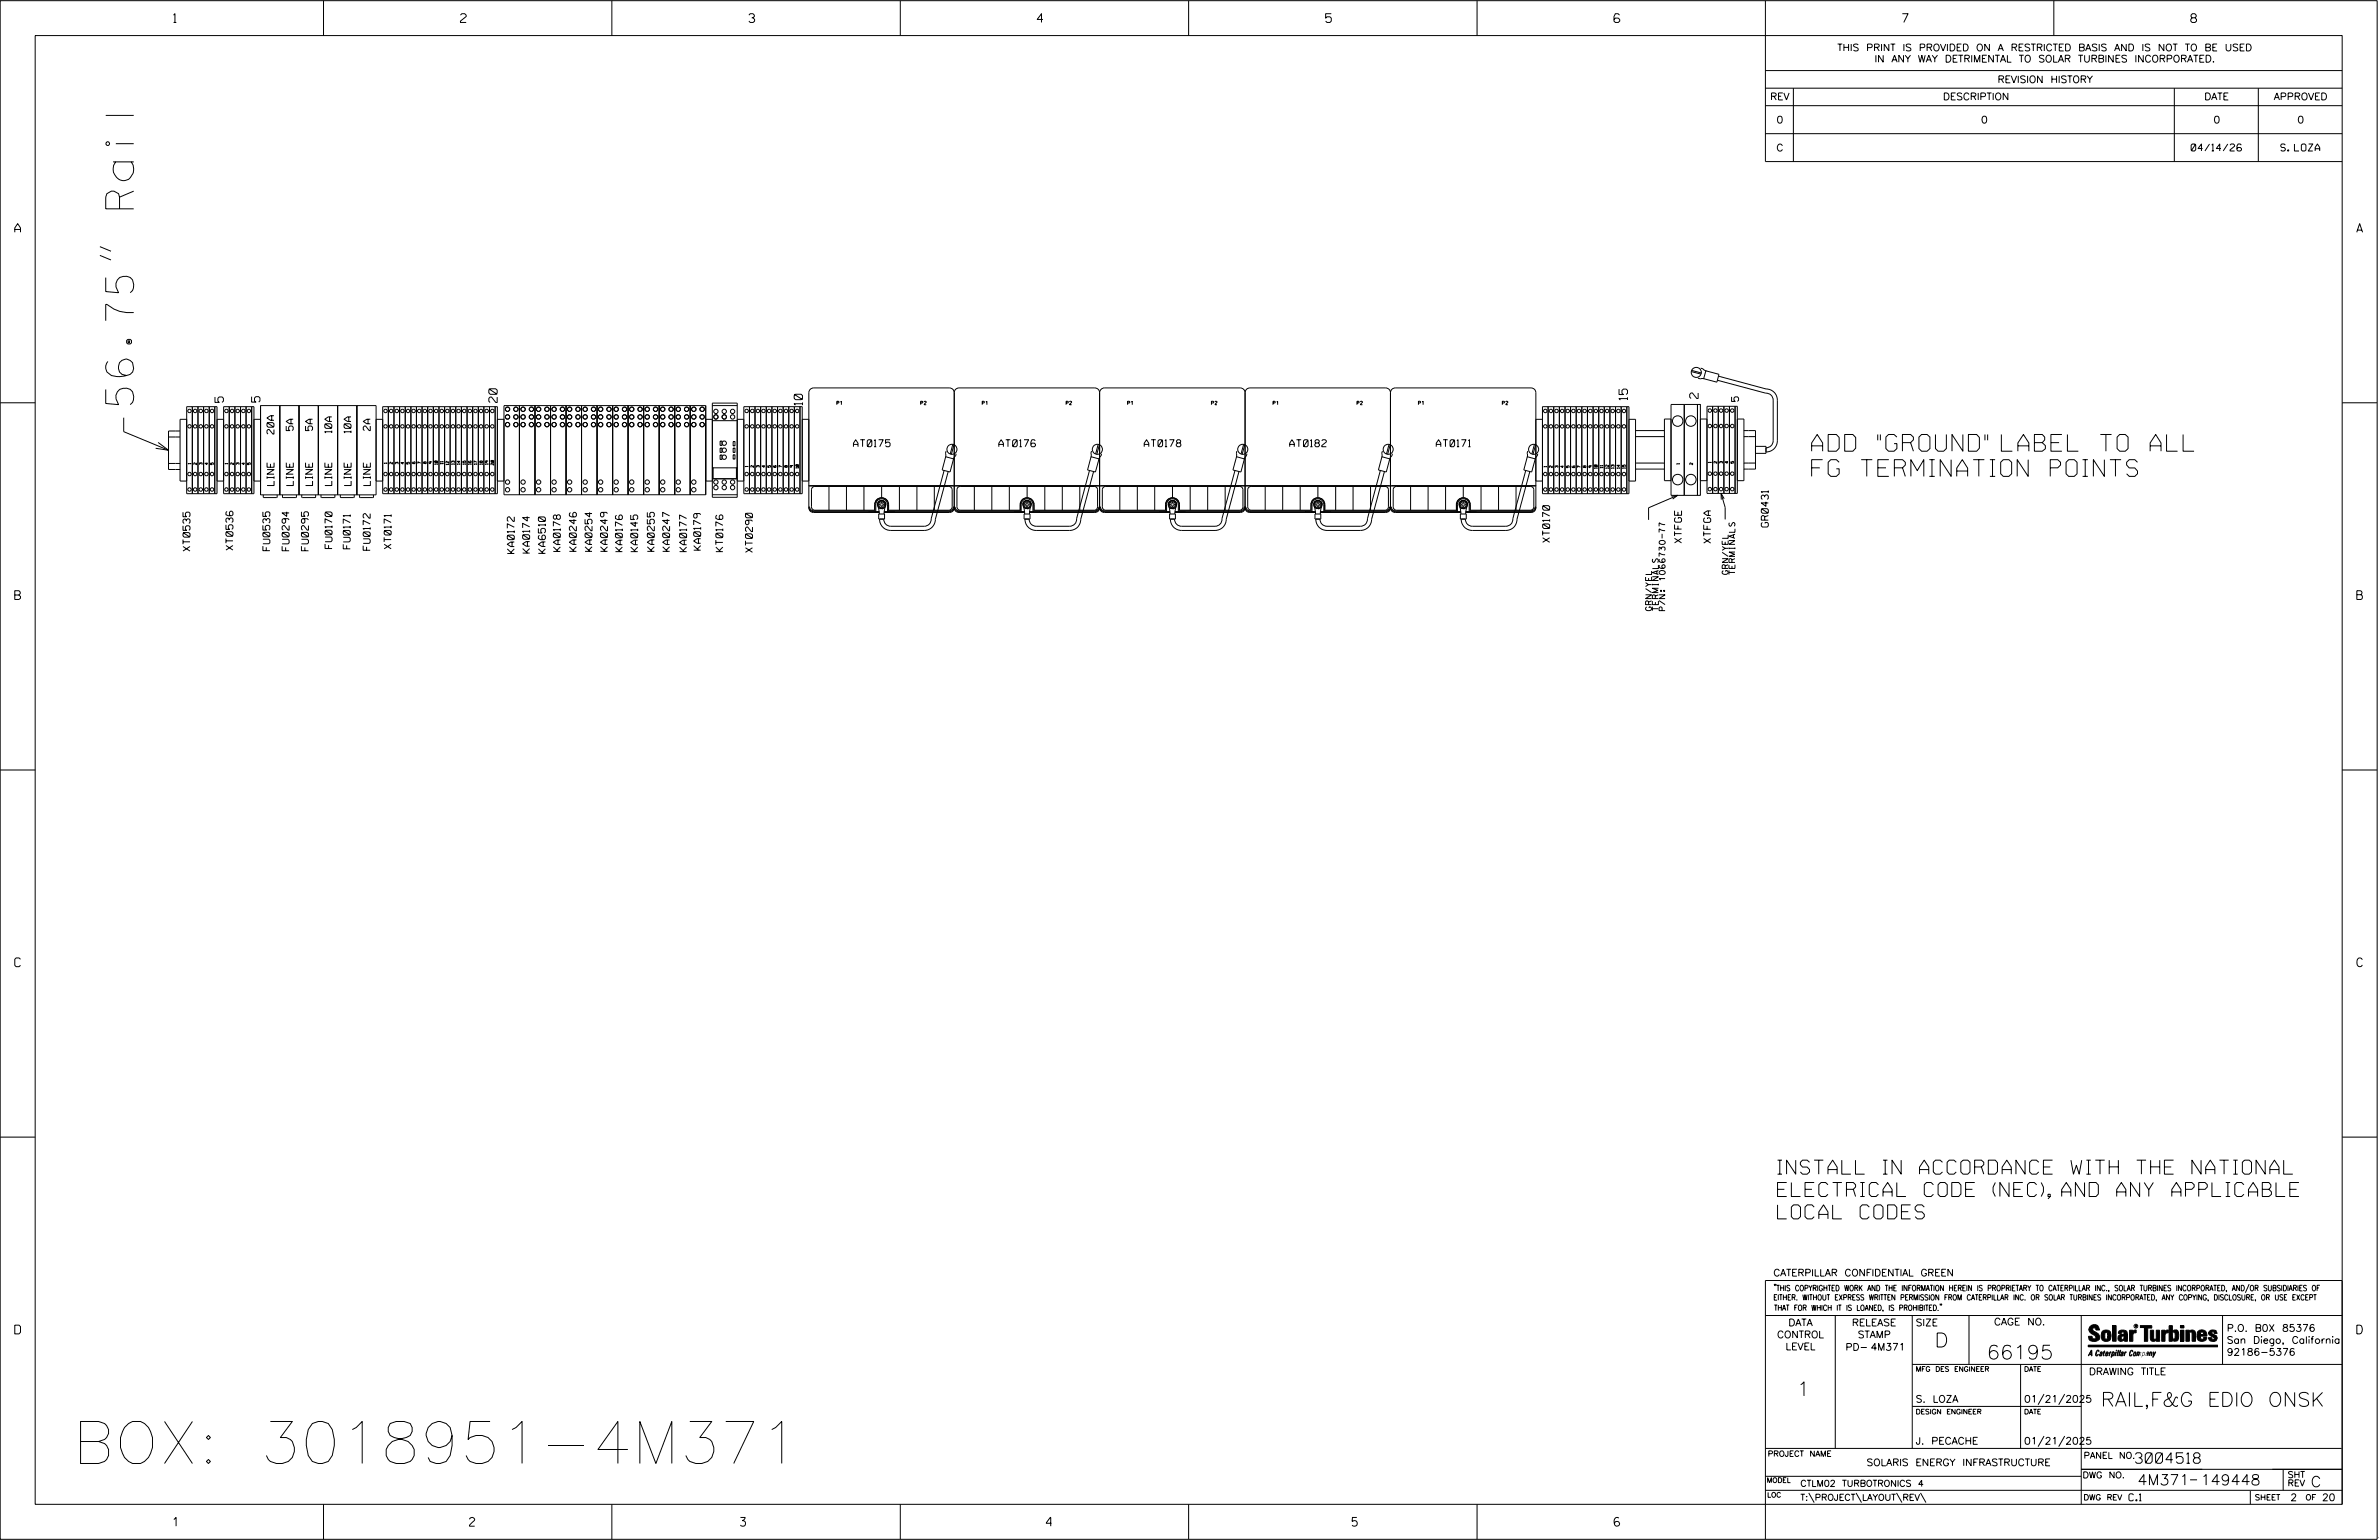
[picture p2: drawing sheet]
<svg xmlns="http://www.w3.org/2000/svg" width="864mm" height="559mm" viewBox="0 0 864 559" stroke-linecap="round" stroke-linejoin="round" font-family="sans-serif">
<defs><g id="words">
<text font-size="15.2" x="26.4" y="531">BOX: 3018951-4M371</text>
<text font-size="10.2" x="48.5" y="146.8" transform="rotate(-90 48.5 146.8)">56.75&quot; Rail</text>
<g font-size="6.1">
<text x="657.6" y="163.7">ADD &quot;GROUND&quot; LABEL TO ALL</text>
<text x="657.6" y="172.9">FG TERMINATION POINTS</text>
</g>
<g font-size="5.1">
<text x="645.3" y="426">INSTALL IN ACCORDANCE WITH THE NATIONAL</text>
<text x="645.3" y="434.2">ELECTRICAL CODE (NEC), AND ANY APPLICABLE</text>
<text x="645.3" y="442.3">LOCAL CODES</text>
<text x="702.3" y="488.8">D</text>
<text x="721.2" y="493.2">66195</text>
<text x="652.2" y="506.5">1</text>
<text x="762.6" y="510.3">RAIL,F&amp;G EDIO ONSK</text>
</g>
<g font-size="3.8">
<text x="775.1" y="531">3004518</text>
<text x="775.9" y="538.9">4M371</text>
<text x="798.8" y="538.9">149448</text>
<text x="838.8" y="539.5">C</text>
</g>
<g font-size="3.2">
<text x="63" y="8.2">1</text>
<text x="167.2" y="8.2">2</text>
<text x="271.8" y="8.2">3</text>
<text x="376.5" y="8.2">4</text>
<text x="481.2" y="8.2">5</text>
<text x="690.6" y="8.2">7</text>
<text x="795.3" y="8.2">8</text>
<text x="5.4" y="84.3">A</text>
<text x="855.5" y="84.3">A</text>
<text x="5.4" y="217.5">B</text>
<text x="855.6" y="217.5">B</text>
<text x="5.4" y="350.8">C</text>
<text x="855.6" y="350.8">C</text>
<text x="5.4" y="484">D</text>
<text x="855.6" y="484">D</text>
<text x="62.8" y="553.8">1</text>
<text x="170.4" y="553.8">2</text>
<text x="268.8" y="553.8">3</text>
<text x="379.8" y="553.8">4</text>
<text x="490.8" y="553.8">5</text>
<text x="585.9" y="553.8">6</text>
</g>
<g font-size="3">
<text x="81.1" y="146" transform="rotate(-90 81.1 146)">5</text>
<text x="94.4" y="145.9" transform="rotate(-90 94.4 145.9)">5</text>
<text x="180.5" y="146.1" transform="rotate(-90 180.5 146.1)">20</text>
<text x="291.3" y="147" transform="rotate(-90 291.3 147)">10</text>
<text x="590.8" y="145.1" transform="rotate(-90 590.8 145.1)">15</text>
<text x="616.4" y="144.6" transform="rotate(-90 616.4 144.6)">2</text>
</g>
<g font-size="2.5">
<text x="666.9" y="18.5">THIS PRINT IS PROVIDED ON A RESTRICTED BASIS AND IS NOT TO BE USED</text>
<text x="680.5" y="22.6">IN ANY WAY DETRIMENTAL TO SOLAR TURBINES INCORPORATED.</text>
<text x="725.1" y="30">REVISION HISTORY</text>
<text x="642.6" y="36.3">REV</text>
<text x="705.3" y="36.3">DESCRIPTION</text>
<text x="800.2" y="36.3">DATE</text>
<text x="825.4" y="36.3">APPROVED</text>
<text x="644.9" y="44.7">0</text>
<text x="719.1" y="44.7">0</text>
<text x="803.5" y="44.7">0</text>
<text x="834" y="44.7">0</text>
<text x="644.8" y="54.8">C</text>
<text x="795.4" y="54.8">04/14/26</text>
<text x="827.9" y="54.8">S. LOZA</text>
<text x="631.1" y="145.7" transform="rotate(-90 631.1 145.7)">5</text>
<text x="99.4" y="157.5" transform="rotate(-90 99.4 157.5)">20A</text>
<text x="106.4" y="156.3" transform="rotate(-90 106.4 156.3)">5A</text>
<text x="113.4" y="156.3" transform="rotate(-90 113.4 156.3)">5A</text>
<text x="120.4" y="157.1" transform="rotate(-90 120.4 157.1)">10A</text>
<text x="127.4" y="157.1" transform="rotate(-90 127.4 157.1)">10A</text>
<text x="134.4" y="156.3" transform="rotate(-90 134.4 156.3)">2A</text>
<text x="309.8" y="162.1">AT0175</text>
<text x="362.6" y="162.1">AT0176</text>
<text x="415.4" y="162.1">AT0178</text>
<text x="468.2" y="162.1">AT0182</text>
<text x="521.4" y="162.1">AT0171</text>
<text x="99.5" y="176.2" transform="rotate(-90 99.5 176.2)">LINE</text>
<text x="106.5" y="176.2" transform="rotate(-90 106.5 176.2)">LINE</text>
<text x="113.5" y="176.2" transform="rotate(-90 113.5 176.2)">LINE</text>
<text x="120.5" y="176.2" transform="rotate(-90 120.5 176.2)">LINE</text>
<text x="127.4" y="176.2" transform="rotate(-90 127.4 176.2)">LINE</text>
<text x="134.4" y="176.2" transform="rotate(-90 134.4 176.2)">LINE</text>
<text x="641.9" y="191.2" transform="rotate(-90 641.9 191.2)">GR0431</text>
<text x="562.5" y="196.8" transform="rotate(-90 562.5 196.8)">XT0170</text>
<text x="610.4" y="197" transform="rotate(-90 610.4 197)">XTFGE</text>
<text x="621" y="197.1" transform="rotate(-90 621 197.1)">XTFGA</text>
<text x="69" y="199.9" transform="rotate(-90 69 199.9)">XT0535</text>
<text x="84.6" y="199.6" transform="rotate(-90 84.6 199.6)">XT0536</text>
<text x="98" y="199.8" transform="rotate(-90 98 199.8)">FU0535</text>
<text x="105" y="199.8" transform="rotate(-90 105 199.8)">FU0294</text>
<text x="112" y="199.8" transform="rotate(-90 112 199.8)">FU0295</text>
<text x="120.6" y="199" transform="rotate(-90 120.6 199)">FU0170</text>
<text x="127.1" y="199.1" transform="rotate(-90 127.1 199.1)">FU0171</text>
<text x="134.4" y="199.7" transform="rotate(-90 134.4 199.7)">FU0172</text>
<text x="142" y="199.1" transform="rotate(-90 142 199.1)">XT0171</text>
<text x="186.7" y="200.8" transform="rotate(-90 186.7 200.8)">KA0172</text>
<text x="192.3" y="200.7" transform="rotate(-90 192.3 200.7)">KA0174</text>
<text x="198" y="200.8" transform="rotate(-90 198 200.8)">KA6510</text>
<text x="203.4" y="200.1" transform="rotate(-90 203.4 200.1)">KA0178</text>
<text x="209.2" y="200.1" transform="rotate(-90 209.2 200.1)">KA0246</text>
<text x="214.9" y="200.1" transform="rotate(-90 214.9 200.1)">KA0254</text>
<text x="220.5" y="200.1" transform="rotate(-90 220.5 200.1)">KA0249</text>
<text x="225.9" y="200.2" transform="rotate(-90 225.9 200.2)">KA0176</text>
<text x="231.5" y="200.2" transform="rotate(-90 231.5 200.2)">KA0145</text>
<text x="237.5" y="200.1" transform="rotate(-90 237.5 200.1)">KA0255</text>
<text x="243.1" y="200.1" transform="rotate(-90 243.1 200.1)">KA0247</text>
<text x="249.2" y="200.2" transform="rotate(-90 249.2 200.2)">KA0177</text>
<text x="254.4" y="199.6" transform="rotate(-90 254.4 199.6)">KA0179</text>
<text x="262.4" y="200.2" transform="rotate(-90 262.4 200.2)">KT0176</text>
<text x="273.2" y="200.4" transform="rotate(-90 273.2 200.4)">XT0290</text>
<text x="643.8" y="463">CATERPILLAR CONFIDENTIAL GREEN</text>
<text x="645.1" y="485.5">CONTROL</text>
<text x="649.2" y="481.1">DATA</text>
<text x="672.3" y="481.1">RELEASE</text>
<text x="674.4" y="485.5">STAMP</text>
<text x="695.4" y="481.1">SIZE</text>
<text x="723.8" y="480.8">CAGE NO.</text>
<text x="808.4" y="483.1">P.O. B0X 85376</text>
<text x="648.2" y="489.8">LEVEL</text>
<text x="669.9" y="490">PD- 4M371</text>
<text x="808.4" y="487.5">San Diego, California</text>
<text x="808.4" y="491.8">92186-5376</text>
<text x="758.3" y="498.9">DRAWING TITLE</text>
<text x="695.4" y="508.9">S. LOZA</text>
<text x="734.8" y="508.9">01/21/2025</text>
<text x="695.4" y="524.1">J. PECACHE</text>
<text x="734.8" y="524.1">01/21/2025</text>
<text x="677.6" y="531.9">SOLARIS ENERGY INFRASTRUCTURE</text>
<text x="772.8" y="544.6">C.1</text>
<text x="831.4" y="544.6">2</text>
<text x="842.9" y="544.6">20</text>
</g>
<g font-size="2.3">
<text x="756.4" y="529.2">PANEL NO.</text>
<text x="653.5" y="539.4">CTLM02 TURBOTRONICS 4</text>
<text x="756" y="536.3">DWG NO.</text>
<text x="830.4" y="539.3">REV</text>
<text x="830.4" y="536.2">SHT</text>
<text x="653.5" y="544.5">T:\PROJECT\LAYOUT\REV\</text>
</g>
<g font-size="2.2">
<text x="627.3" y="208.4" transform="rotate(-90 627.3 208.4)">GRN/YEL</text>
<text x="629.8" y="208.4" transform="rotate(-90 629.8 208.4)">TERMINALS</text>
<text x="599.5" y="221.6" transform="rotate(-90 599.5 221.6)">GRN/YEL</text>
<text x="602" y="221.6" transform="rotate(-90 602 221.6)">TERMINALS</text>
<text x="604.5" y="221.6" transform="rotate(-90 604.5 221.6)">P/N: 1066730-77</text>
</g>
<g font-size="2">
<text x="643.8" y="468.4">&quot;THIS COPYRIGHTED WORK AND THE INFORMATION HEREIN IS PROPRIETARY TO CATERPILLAR INC., SOLAR TURBINES INCORPORATED, AND/OR SUBSIDIARIES OF</text>
<text x="643.8" y="471.8">EITHER. WITHOUT EXPRESS WRITTEN PERMISSION FROM CATERPILLAR INC. OR SOLAR TURBINES INCORPORATED, ANY COPYING, DISCLOSURE, OR USE EXCEPT</text>
<text x="644" y="475.6">THAT FOR WHICH IT IS LOANED, IS PROHIBITED.&quot;</text>
<text x="641.7" y="528.5">PROJECT NAME</text>
<text x="756.3" y="544.3">DWG REV</text>
<text x="818.5" y="544.3">SHEET</text>
<text x="836.9" y="544.3">OF</text>
</g>
<g font-size="1.8">
<text x="695.4" y="497.6">MFG DES ENGINEER</text>
<text x="734.8" y="497.6">DATE</text>
<text x="695.4" y="513.1">DESIGN ENGINEER</text>
<text x="734.8" y="513.1">DATE</text>
<text x="641.3" y="538">MODEL</text>
<text x="641.5" y="543.3">LOC</text>
</g>
<g font-size="1.3">
<text x="303.8" y="146.9">P1</text>
<text x="334.2" y="146.9">P2</text>
<text x="356.5" y="146.9">P1</text>
<text x="387" y="146.9">P2</text>
<text x="409.3" y="146.9">P1</text>
<text x="439.8" y="146.9">P2</text>
<text x="462.1" y="146.9">P1</text>
<text x="492.6" y="146.9">P2</text>
<text x="514.9" y="146.9">P1</text>
<text x="545.4" y="146.9">P2</text>
</g>
<g font-size="1">
<text x="621.2" y="167.9" transform="rotate(-90 621.2 167.9)">1</text>
<text x="69.3" y="168.4" transform="rotate(-90 69.3 168.4)">1</text>
<text x="71.4" y="168.6" transform="rotate(-90 71.4 168.6)">2</text>
<text x="73.4" y="168.6" transform="rotate(-90 73.4 168.6)">3</text>
<text x="75.4" y="168.6" transform="rotate(-90 75.4 168.6)">4</text>
<text x="77.5" y="168.6" transform="rotate(-90 77.5 168.6)">5</text>
<text x="82.7" y="168.4" transform="rotate(-90 82.7 168.4)">1</text>
<text x="84.8" y="168.6" transform="rotate(-90 84.8 168.6)">2</text>
<text x="86.8" y="168.6" transform="rotate(-90 86.8 168.6)">3</text>
<text x="88.8" y="168.6" transform="rotate(-90 88.8 168.6)">4</text>
<text x="90.9" y="168.6" transform="rotate(-90 90.9 168.6)">5</text>
<text x="140.5" y="168.2" transform="rotate(-90 140.5 168.2)">1</text>
<text x="142.5" y="168.4" transform="rotate(-90 142.5 168.4)">2</text>
<text x="144.5" y="168.4" transform="rotate(-90 144.5 168.4)">3</text>
<text x="146.6" y="168.4" transform="rotate(-90 146.6 168.4)">4</text>
<text x="148.6" y="168.4" transform="rotate(-90 148.6 168.4)">5</text>
<text x="150.7" y="168.2" transform="rotate(-90 150.7 168.2)">6</text>
<text x="152.7" y="168.2" transform="rotate(-90 152.7 168.2)">7</text>
<text x="154.7" y="168.2" transform="rotate(-90 154.7 168.2)">8</text>
<text x="158.8" y="168.6" transform="rotate(-90 158.8 168.6)">10</text>
<text x="160.9" y="168.4" transform="rotate(-90 160.9 168.4)">11</text>
<text x="162.9" y="168.7" transform="rotate(-90 162.9 168.7)">12</text>
<text x="164.9" y="168.6" transform="rotate(-90 164.9 168.6)">13</text>
<text x="167" y="168.6" transform="rotate(-90 167 168.6)">14</text>
<text x="169" y="168.6" transform="rotate(-90 169 168.6)">15</text>
<text x="171.1" y="168.6" transform="rotate(-90 171.1 168.6)">16</text>
<text x="173.1" y="168.6" transform="rotate(-90 173.1 168.6)">17</text>
<text x="175.1" y="168.6" transform="rotate(-90 175.1 168.6)">18</text>
<text x="177.2" y="168.6" transform="rotate(-90 177.2 168.6)">19</text>
<text x="179.2" y="168.7" transform="rotate(-90 179.2 168.7)">20</text>
<text x="271.5" y="169.4" transform="rotate(-90 271.5 169.4)">1</text>
<text x="273.6" y="169.6" transform="rotate(-90 273.6 169.6)">2</text>
<text x="275.6" y="169.6" transform="rotate(-90 275.6 169.6)">3</text>
<text x="277.7" y="169.6" transform="rotate(-90 277.7 169.6)">4</text>
<text x="279.7" y="169.6" transform="rotate(-90 279.7 169.6)">5</text>
<text x="281.7" y="169.6" transform="rotate(-90 281.7 169.6)">6</text>
<text x="283.8" y="169.6" transform="rotate(-90 283.8 169.6)">7</text>
<text x="285.8" y="169.6" transform="rotate(-90 285.8 169.6)">8</text>
<text x="287.9" y="169.6" transform="rotate(-90 287.9 169.6)">9</text>
<text x="289.9" y="169.9" transform="rotate(-90 289.9 169.9)">10</text>
<text x="561.5" y="169.5" transform="rotate(-90 561.5 169.5)">1</text>
<text x="563.5" y="169.7" transform="rotate(-90 563.5 169.7)">2</text>
<text x="565.5" y="169.7" transform="rotate(-90 565.5 169.7)">3</text>
<text x="567.6" y="169.7" transform="rotate(-90 567.6 169.7)">4</text>
<text x="569.6" y="169.7" transform="rotate(-90 569.6 169.7)">5</text>
<text x="571.7" y="169.7" transform="rotate(-90 571.7 169.7)">6</text>
<text x="573.7" y="169.7" transform="rotate(-90 573.7 169.7)">7</text>
<text x="575.7" y="169.7" transform="rotate(-90 575.7 169.7)">8</text>
<text x="577.8" y="169.7" transform="rotate(-90 577.8 169.7)">9</text>
<text x="579.8" y="170" transform="rotate(-90 579.8 170)">10</text>
<text x="581.9" y="169.8" transform="rotate(-90 581.9 169.8)">11</text>
<text x="583.9" y="170" transform="rotate(-90 583.9 170)">12</text>
<text x="585.9" y="170" transform="rotate(-90 585.9 170)">13</text>
<text x="588" y="170" transform="rotate(-90 588 170)">14</text>
<text x="590" y="170" transform="rotate(-90 590 170)">15</text>
<text x="609.6" y="168.5" transform="rotate(-90 609.6 168.5)">1</text>
<text x="614.4" y="168.6" transform="rotate(-90 614.4 168.6)">2</text>
<text x="623.2" y="168.1" transform="rotate(-90 623.2 168.1)">2</text>
<text x="625.3" y="168.1" transform="rotate(-90 625.3 168.1)">3</text>
<text x="627.3" y="168.1" transform="rotate(-90 627.3 168.1)">4</text>
<text x="629.3" y="168.1" transform="rotate(-90 629.3 168.1)">5</text>
</g>
<text font-size=".9" x="775.1" y="481.7">R</text>
</g></defs>
<g fill="none" stroke="#000" stroke-width=".36">
<path d="M.1 .2h862.8v558.4h-862.8zM12.8 12.9h837.4v533h-837.4zM117.4 .2v12.7M222.1 .2v12.7M326.8 .2v12.7M431.5 .2v12.7M536.2 .2v12.7M587.9 5.5l-.5-.5h-1l-.5 1v1.7l.5 .4h1l.6-.4v-.6l-.6-.5h-1l-.5 .5M640.9 .2v58.4h209.3M745.6 .2v12.7M640.9 25.6h209.3M640.9 32h209.3"/>
<path d="M640.9 38.3h209.3M651 32v26.6M789.3 32v26.6M819.8 32v26.6M640.9 48.5h209.3M36.3 92.7l4 1.6M36.3 89.5l4 1.7M614 134.8l3.5 .9M614.1 134.4l3.5 .9M616.4 137.2l2.2 .2M617.4 133.6l2 1M619.2 134.5l4.8 1.3-.7 2.9-4.8-1.3z"/>
<path d="M623.4 138l17.6 4.7a2.54 2.54 0 0 1 2.7 2.5v14.7a2.59 2.59 0 0 1-2.6 2.6M623.8 136.5l17.3 4.6a4 4 0 0 1 4.1 4.1v14.7a4 4 0 0 1-4.1 4.1M.1 146.2h12.7M44.9 151.6v5l16.3 6.8M61.2 158.6h4.2M65.4 156.4h-4.2v14h4.2M67.8 147.6h11v31.5h-11zM67.8 152.2h-2.4v22.4h2.4M69.8 147.6v31.5M71.9 147.6v31.5M73.9 147.6v31.5M76 147.6v31.5"/>
<path d="M78 147.6v31.5M78.8 152.2h2.4M81.2 147.6h11v31.5h-11zM83.2 147.6v31.5M85.3 147.6v31.5M87.3 147.6v31.5M89.3 147.6v31.5M91.4 147.6v31.5M92.2 152.2h2.4M94.6 147.2h41.9v32.4h-41.9zM101.6 147.2v32.4M108.5 147.2v32.4"/>
<path d="M115.6 147.2v32.4M122.6 147.2v32.4M129.5 147.2v32.4M136.5 152.2h2.4M138.9 147.6h41.7v31.5h-41.7zM141 147.6v31.5M143 147.6v31.5M145.1 147.6v31.5M147.1 147.6v31.5M149.2 147.6v31.5M151.2 147.6v31.5M153.2 147.6v31.5"/>
<path d="M155.3 147.6v31.5M157.3 147.6v31.5M159.3 147.6v31.5M161.4 147.6v31.5M163.4 147.6v31.5M165.5 147.6v31.5M167.5 147.6v31.5M169.5 147.6v31.5M171.6 147.6v31.5M173.6 147.6v31.5M175.6 147.6v31.5M177.7 147.6v31.5"/>
<path d="M179.7 147.6v31.5M180.6 152.2h2.4M183 147.2h73.2v32.3h-73.2zM188.6 147.2v32.3M194.2 147.2v32.3M199.8 147.2v32.3M205.5 147.2v32.3M211.1 147.2v32.3M216.7 147.2v32.3M222.4 147.2v32.3M228 147.2v32.3M233.6 147.2v32.3"/>
<path d="M239.3 147.2v32.3M244.9 147.2v32.3M250.5 147.2v32.3M256.2 152.2h2.4M258.6 147.2h9M258.6 152.6h9M258.6 146.3h9v34.1h-9zM267.6 152.2h2.4M270 147.6h21.2v31.5h-21.2zM272.1 147.6v31.5M274.1 147.6v31.5M276.1 147.6v31.5"/>
<path d="M278.2 147.6v31.5M280.2 147.6v31.5M282.3 147.6v31.5M284.3 147.6v31.5M286.3 147.6v31.5M288.4 147.6v31.5M290.4 147.6v31.5M291.2 152.2h2.4M346.4 142.5a1.75 1.75 0 0 1 1.7-1.7h49.3a1.75 1.75 0 0 1 1.8 1.7M346.4 142.5a1.75 1.75 0 0 0-1.7-1.7h-49.4a1.75 1.75 0 0 0-1.7 1.7v41.7a1.69 1.69 0 0 0 1.7 1.7h23.9M346.4 142.5v41.7M399.2 142.5v41.7"/>
<path d="M399.2 142.5a1.81 1.81 0 0 1 1.7-1.7h49.4a1.81 1.81 0 0 1 1.7 1.7M452 142.5v41.7M452 142.5a1.75 1.75 0 0 1 1.7-1.7h49.3a1.75 1.75 0 0 1 1.8 1.7M504.8 142.5a1.75 1.75 0 0 1 1.7-1.7h49.3a1.75 1.75 0 0 1 1.7 1.7v41.7a1.69 1.69 0 0 1-1.7 1.7h-23.7M504.8 142.5v41.7M557.5 152.2h2.4M559.9 147.6h31.4v31.5h-31.4zM562 147.6v31.5M564 147.6v31.5M566.1 147.6v31.5M568.1 147.6v31.5M570.1 147.6v31.5"/>
<path d="M572.2 147.6v31.5M574.2 147.6v31.5M576.3 147.6v31.5M578.3 147.6v31.5M580.4 147.6v31.5M582.4 147.6v31.5M584.4 147.6v31.5M586.5 147.6v31.5M588.5 147.6v31.5M590.5 147.6v31.5M591.3 152.2h2.4v22.4h-2.4M593.7 156.2h10.5"/>
<path d="M593.7 158.4h10.5M606.6 152h-2.4v22.4h2.4M606.6 146.8h9.6v32.9h-9.6zM611.4 146.8v32.9M616.2 146.8h1.1v32.9h-1.1zM619.7 152h-2.4v22.4h2.4M619.7 147.4h11v31.6h-11zM621.7 147.4v31.6M623.7 147.4v31.6M625.8 147.4v31.6M627.8 147.4v31.6M629.8 147.4v31.6"/>
<path d="M630.7 152h2.4v22.4h-2.4M633.1 156.2h4.2v14h-4.2M633.1 158.4h4.2M850.2 146.2h12.7M57.4 160.5l3.8 2.9-4.7-.7M61.2 168.2h4.2M78.8 174.6h2.4M92.2 174.6h2.4M95.6 179.6l.1 1h4.7l.2-1M102.6 179.6l.2 1h4.6l.2-1M109.5 179.6l.2 1h4.7l.2-1M116.5 179.6l.2 1h4.7l.2-1"/>
<path d="M123.5 179.6l.2 1h4.7l.2-1M130.5 179.6l.2 1h4.7l.2-1M136.5 174.6h2.4M156.1 167.6l.2 .5-.4 .1v-.6l.9 .1M180.6 174.6h2.4M256.2 174.6h2.4M258.6 179.5h9M258.6 173.7h9M258.6 169.8h9M258.6 169.7h.3v4M261.4 160.1h.7v1.5h-.7zM261.4 162.6h.7v1.5h-.7z"/>
<path d="M261.4 165.1h.7v1.6h-.7zM266.1 160.2h.7v1.6h-.7zM266.1 162.6h.7v1.5h-.7zM266.1 165h.7v1.6h-.7zM267.6 169.7h-.3v4M267.6 174.6h2.4M291.2 174.6h2.4M293.6 176.3l263.9 .1zM295.1 176.7l.7-.2h48.6l.7 .2 .5 .6 .1 6.6-.3 .7-.6 .5h-22.2v-2a2.54 2.54 0 0 0-2.6-2.5 2.54 2.54 0 0 0-2.5 2.5v2h-22.1l-.6-.5-.2-.7v-6.2zM300.9 176.5v8.6M307.3 176.5v8.6M313.6 176.5v8.6"/>
<path d="M320 176.5v4.1M326.5 176.5v8.6M332.8 176.5v8.6M339.2 176.5v8.6M342.7 170.7l-4.7 17.5a2.54 2.54 0 0 1-2.5 2.8h-12.1a2.53 2.53 0 0 1-2.6-2.7M343.3 165.7l2.8 .8-1.2 4.8-2.9-.8zM343.5 163.7l-.2 2.2M344.2 171.1l-4.7 17.3a4 4 0 0 1-4 4.1h-12.1a4 4 0 0 1-4.1-4.2M345.9 161.3l-1 3.4M346.3 161.4l-.9 3.5M347.1 164.6l-1 2.1M347.9 176.7l.7-.2h48.6l.7 .2 .5 .6v6.6l-.2 .7-.6 .5h-22.2v-2a2.54 2.54 0 0 0-2.5-2.5 2.54 2.54 0 0 0-2.6 2.5v2h-22.1l-.6-.5-.2-.7v-6.2z"/>
<path d="M353.7 176.5v8.6M360 176.5v8.6M366.4 176.5v8.6M372.9 176.5v4.1M379.3 176.5v8.6M385.6 176.5v8.6M392 176.5v8.6M395.5 170.7l-4.7 17.5a2.54 2.54 0 0 1-2.5 2.8h-12.2a2.53 2.53 0 0 1-2.5-2.7M396.1 165.7l2.9 .8-1.3 4.8-2.9-.8zM396.2 163.7l-.2 2.2M397 171.1l-4.7 17.3a4 4 0 0 1-4 4.1h-12.2a4 4 0 0 1-4-4.2M398.6 161.3l-.9 3.4"/>
<path d="M399.1 161.4l-1 3.5M399.9 164.6l-1 2.1M400.6 176.7l.8-.2h48.6l.7 .2 .4 .6 .1 6.6-.2 .7-.6 .5h-22.2v-2a2.54 2.54 0 0 0-2.6-2.5 2.54 2.54 0 0 0-2.5 2.5v2h-22.1l-.6-.5-.2-.7v-6.2zM406.5 176.5v8.6M412.9 176.5v8.6M419.2 176.5v8.6M425.6 176.5v4.1M432 176.5v8.6M438.4 176.5v8.6M444.7 176.5v8.6M448.3 170.7l-4.7 17.5a2.54 2.54 0 0 1-2.5 2.8h-12.2a2.59 2.59 0 0 1-2.5-2.7M448.9 165.7l2.8 .8-1.2 4.8-2.9-.8z"/>
<path d="M449 163.7l-.2 2.2M449.8 171.1l-4.7 17.3a4 4 0 0 1-4 4.1h-12.2a4 4 0 0 1-4-4.2M451.4 161.3l-.9 3.4M451.9 161.4l-1 3.5M452.6 164.6l-.9 2.1M453.2 177l1-.5h48.6l.7 .2 .4 .6 .1 6.6-.2 .7-.6 .5h-22.3v-2a2.54 2.54 0 0 0-2.5-2.5 2.54 2.54 0 0 0-2.5 2.5v2h-22.1l-.6-.5-.3-.7v-6.2zM459.3 176.5v8.6M465.6 176.5v8.6M472 176.5v8.6M478.4 176.5v4.1M484.9 176.5v8.6M491.2 176.5v8.6"/>
<path d="M497.5 176.5v8.6M501.1 170.7l-4.7 17.5a2.54 2.54 0 0 1-2.5 2.8h-12.2a2.53 2.53 0 0 1-2.5-2.7M501.6 165.7l2.9 .8-1.3 4.8-2.8-.8zM501.8 163.7l-.2 2.2M502.6 171.1l-4.7 17.3a4 4 0 0 1-4 4.1h-12.2a4 4 0 0 1-4-4.2M504.2 161.3l-.9 3.4M504.6 161.4l-.9 3.5M505.5 164.6l-1 2.1M506.2 176.7l.7-.2h48.7l.7 .2 .4 .6 .1 6.6-.3 .7-.6 .5h-22.2v-2a2.52 2.52 0 0 0-2.5-2.5 2.52 2.52 0 0 0-2.5 2.5v2h-22.1l-.6-.5-.3-.7v-6.2zM512.1 176.5v8.6M518.4 176.5v8.6M524.8 176.5v8.6"/>
<path d="M531.2 176.5v4.1M537.6 176.5v8.6M544 176.5v8.6M550.3 176.5v8.6M553.9 170.7l-4.7 17.5a2.54 2.54 0 0 1-2.6 2.8h-12.1a2.53 2.53 0 0 1-2.5-2.7M554.4 165.7l2.9 .8-1.3 4.8-2.8-.8zM554.6 163.7l-.2 2.2M555.3 171.1l-4.6 17.3a4 4 0 0 1-4.1 4.1h-12.1a4 4 0 0 1-4.1-4.2M557 161.3l-.9 3.4M557.5 161.4l-1 3.5M557.5 174.6h2.4M558.2 164.6l-1 2.1"/>
<path d="M593.7 168h10.5M593.7 170.2h10.5M609 179.7l-10.5 4.6v4.3M624.8 179l1.5 5.1v4.4M633.1 168h4.2M637.3 162h3.8v2.5h-3.8M295.3 185.3a1.45 1.45 0 0 1-1.4-1.4h-.3a1.75 1.75 0 0 0 1.7 1.8M295.3 185.3v.4M295.3 185.7h23.8M295.3 185.3h22.3M315.3 185.7h3.9M317.6 183.1a2.43 2.43 0 0 1 2.4-2.4 2.43 2.43 0 0 1 2.5 2.4"/>
<path d="M317.6 183.1h.3M317.6 183.1v2.2M317.9 183.1a2.13 2.13 0 0 1 2.2-2.1 2.13 2.13 0 0 1 2.1 2.1M317.9 183.1v2.6l-.3-.4M318.5 183.2a1.52 1.52 0 0 1 1.5-1.7 1.52 1.52 0 0 1 1.6 1.7M318.8 184l.4 2.5M319 186.5h2.1v1.8h-2.1zM319.3 182.9l.5-.1 .1-.4h.4v.4l.5 .1v.4l-.5 .1v.5h-.4l-.1-.5-.5-.1zM319.8 184.5v.1a1.52 1.52 0 0 1-.8-2.4 1.52 1.52 0 0 1 2.5 .3 1.52 1.52 0 0 1-1.5 2.1v-.1M321 185.7h23.7M321.3 184l-.4 2.5M322.2 183.1h.3"/>
<path d="M322.2 183.1v2.6l.3-.4M322.5 183.1v2.2M322.5 185.3h22.2M324.8 185.7h-3.8M344.7 185.3a1.39 1.39 0 0 0 1.4-1.4h.6a1.45 1.45 0 0 0 1.4 1.4M344.7 185.3v.4M346.4 184.2a1.69 1.69 0 0 1-1.7 1.7h-23.8M346.4 184.2a1.69 1.69 0 0 0 1.7 1.7h23.8M348.1 185.7h23.8M348.1 185.3h22.3M348.1 185.3v.4M348.1 185.7a1.75 1.75 0 0 1-1.7-1.8 1.75 1.75 0 0 1-1.7 1.8"/>
<path d="M368.1 185.7h3.8M370.4 183.1h.3M370.4 183.1v2.2M370.4 183.1a2.43 2.43 0 0 1 2.5-2.4 2.43 2.43 0 0 1 2.4 2.4M370.7 183.1a2.13 2.13 0 0 1 2.1-2.1 2.13 2.13 0 0 1 2.2 2.1M370.7 183.1v2.6l-.3-.4M371.3 183.2a1.52 1.52 0 0 1 1.6-1.7 1.52 1.52 0 0 1 1.5 1.7M371.6 184l.4 2.5M371.8 186.5h2.1v1.8h-2.1zM372.1 182.9l.5-.1v-.4h.4l.1 .4 .5 .1v.4l-.5 .1-.1 .5h-.4v-.5l-.5-.1zM372.6 184.5a1.5 1.5 0 0 1-1-2.1 1.5 1.5 0 0 1 2.3-.5 1.5 1.5 0 0 1 0 2.3l-.7 .4-.3-.1M373.7 185.7h23.7"/>
<path d="M374.1 184l-.4 2.5M375 183.1v2.6l.3-.4M375 183.1h.3M375.3 185.3h22.1M375.3 183.1v2.2M377.6 185.7h-3.9M397.4 185.3a1.45 1.45 0 0 0 1.5-1.4h.6a1.45 1.45 0 0 0 1.4 1.4M397.4 185.3v.4M399.2 184.2a1.69 1.69 0 0 1-1.8 1.7h-23.7M399.2 184.2a1.75 1.75 0 0 0 1.7 1.7h23.8M400.9 185.7a1.81 1.81 0 0 1-1.7-1.8 1.75 1.75 0 0 1-1.8 1.8M400.9 185.7h23.8"/>
<path d="M400.9 185.3h22.3M400.9 185.3v.4M420.8 185.7h3.9M423.2 183.1h.3M423.2 183.1v2.2M423.2 183.1a2.43 2.43 0 0 1 2.4-2.4 2.43 2.43 0 0 1 2.5 2.4M423.5 183.1a2.13 2.13 0 0 1 2.1-2.1 2.13 2.13 0 0 1 2.1 2.1M423.5 183.1v2.6l-.3-.4M424.1 183.2a1.52 1.52 0 0 1 1.5-1.7 1.52 1.52 0 0 1 1.5 1.7M424.4 184l.3 2.5M424.6 186.5h2.1v1.8h-2.1zM424.9 182.9l.5-.1v-.4h.4l.1 .4 .5 .1v.4l-.5 .1-.1 .5h-.4v-.5l-.5-.1z"/>
<path d="M425.4 184.5a1.5 1.5 0 0 1-1-2.1 1.5 1.5 0 0 1 2.3-.5 1.5 1.5 0 0 1 0 2.3l-.7 .4-.4-.1M426.5 185.7h23.8M426.9 184l-.4 2.5M427.7 183.1v2.6l.4-.4M427.7 183.1h.4M428.1 185.3h22.2M428.1 183.1v2.2M430.4 185.7h-3.9M450.3 185.3a1.45 1.45 0 0 0 1.4-1.4h.6a1.45 1.45 0 0 0 1.4 1.4M450.3 185.3v.4M452 184.2a1.69 1.69 0 0 0 1.7 1.7h23.8M452 184.2a1.75 1.75 0 0 1-1.7 1.7h-23.8"/>
<path d="M453.7 185.7a1.75 1.75 0 0 1-1.7-1.8 1.81 1.81 0 0 1-1.7 1.8M453.7 185.7h23.8M453.7 185.3h22.3M453.7 185.3v.4M473.6 185.7h3.9M476 183.1h.3M476 183.1v2.2M476 183.1a2.43 2.43 0 0 1 2.4-2.4 2.43 2.43 0 0 1 2.4 2.4M476.3 183.1a2.13 2.13 0 0 1 2.1-2.1 2.13 2.13 0 0 1 2.2 2.1M476.3 183.1v2.6l-.3-.4M476.9 183.2a1.52 1.52 0 0 1 1.5-1.7 1.52 1.52 0 0 1 1.5 1.7M477.2 184l.4 2.5"/>
<path d="M477.3 186.5h2.2v1.8h-2.2zM478.2 184.5v.1a1.52 1.52 0 0 1-.9-2.4 1.52 1.52 0 0 1 2.6 .3 1.52 1.52 0 0 1-1.5 2.1v-.1M478.2 182.4h.4l.1 .4 .5 .1v.4l-.5 .1-.1 .5h-.4l-.1-.5-.4-.1v-.4l.4-.1zM479.3 185.7h23.7M479.7 184l-.4 2.5M480.6 183.1v2.6l.2-.4M480.6 183.1h.2M480.8 185.3h22.2M480.8 183.1v2.2M483.2 185.7h-3.9M503 185.3a1.39 1.39 0 0 0 1.4-1.4h.7a1.39 1.39 0 0 0 1.4 1.4M503 185.3v.4"/>
<path d="M504.8 184.2a1.69 1.69 0 0 1-1.8 1.7h-23.7M504.8 184.2a1.69 1.69 0 0 0 1.7 1.7h23.8M506.5 185.7h23.8M506.5 185.3h22.2M506.5 185.3v.4M506.5 185.7a1.75 1.75 0 0 1-1.7-1.8 1.75 1.75 0 0 1-1.8 1.8M526.4 185.7h3.9M528.7 183.1a2.45 2.45 0 0 1 2.5-2.4 2.45 2.45 0 0 1 2.4 2.4M528.7 183.1h.4M528.7 183.1v2.2M529.1 183.1v2.6l-.4-.4M529.1 183.1a2.13 2.13 0 0 1 2.1-2.1 2.13 2.13 0 0 1 2.1 2.1"/>
<path d="M529.7 183.2a1.54 1.54 0 0 1 1.5-1.7 1.54 1.54 0 0 1 1.5 1.7M529.9 184l.4 2.5M530.1 186.5h2.2v1.8h-2.2zM530.4 182.9l.5-.1 .1-.4h.4l.1 .4 .5 .1v.4l-.5 .1-.1 .5h-.4l-.1-.5-.5-.1zM531 184.5a1.5 1.5 0 0 1-1-2.1 1.5 1.5 0 0 1 2.2-.5 1.5 1.5 0 0 1 0 2.3l-.6 .4-.4-.1M532.1 185.7h23.7M532.4 184l-.3 2.5M533.3 183.1h.3M533.3 183.1v2.6l.3-.4M533.6 185.3h22.2M533.6 183.1v2.2M536 185.7h-3.9"/>
<path d="M555.8 185.3a1.45 1.45 0 0 0 1.4-1.4h.3a1.75 1.75 0 0 1-1.7 1.8M555.8 185.3v.4M606.8 180.1l2.2-.4-1.8 1.4M625.9 181l-1.1-2v2.3M.1 279.4h12.7M850.2 279.4h12.7M.1 412.6h12.7M850.2 412.6h12.7M640.9 477.3h209.3M644.2 466.1l-.1 .4M644.7 466.1l-.2 .4M666.2 477.3v48.3"/>
<path d="M694.2 477.3v48.3M704.4 473.3l-.1 .4M704.8 473.3l-.1 .4M714.8 477.3v17.8M755.5 477.3v68.6M806.8 477.3v17.8M816.5 466l-1.4 3.1M850.2 464.6h-209.3v94M850.2 464.8v81.1M694.2 495.1h156M733.5 495.1v30.5M758.6 481.4a2.02 2.02 0 0 1 3.1-.1l.5 1.3h-1.3l-.2-.6-.4-.2-.6 .1-.1 .4 .4 .7a2.46 2.46 0 0 1 2.2 2.9 2.83 2.83 0 0 1-3.8 .3l-.3-1.3h1.3l.2 .7 .6 .3 .5-.2 .2-.5-.4-.6-1.9-1.2-.4-.9z"/>
<path d="M759.2 491.3h-.7l.7-1.2v1.9h.2l-.1-2.1-1.3 2.1 .5-.5h.7M761.3 490l.3-.2 .4 .3-.1 .3-.3-.4-.4 .3-.3 1.6h.4l.4-.5-.3 .6-.4 .1-.3-.4zM762.6 490.6l.5-.1-.1 1.4h-.9a.74 .74 0 0 1 .9-.8l-.3 .7-.5 .1 .2-.5 .6-.2v-.5l-.7 .2zM763 483.2a2.17 2.17 0 0 1 3.1 0l.3 1.4-.3 1.5a2.17 2.17 0 0 1-3.1 0l-.3-1.5zM763.6 490.5l.4-.4 .2 .6h-.3l-.3 .9 .2 .4-.3-.1zM764.1 483.7l.5-.4 .4 .3v2.2l-.4 .2-.5-.2zM764.6 491.1l.6 .2v-.7l-.4-.1-.4 .6-.1 .8h.6M764.6 491.1l-.1 .8h.4M764.6 482.6v.8M764.8 490.7l.4 .1v.3h-.6zM765 491.5l-.1 .4zM766 490.5l-.5 1.5z"/>
<path d="M766 490.8l.4-.3-.4 .4M766.9 481h1.3v5.7h-1.3zM767 490.8l.5 .1-.3 .8-.4 .2zM767.3 490.5h-.5l-.5 2M767.3 490.5a.8 .8 0 0 1 .2 1 .8 .8 0 0 1-.9 .4l-.1 .6M767.3 490.5l-.1 .2M768.1 490.5l-.4 1.5zM768.2 489.9h.3l-.1 .2h-.2zM769 489.9l-.5 2.1zM769.7 489.9l-.6 2.1zM770.1 491.4l.5-.3-.5 .8zM770.4 491.9h.1"/>
<path d="M770.6 491.1l.1-.4-.7 .2 .1-.3 .6-.1 .2 .3-.5 1.1M770.6 491.1a.74 .74 0 0 0-.8 .8h.6M771 484.8h-.7l-.3 .6 .4 .7 .5-.3 .1-2.4h-.8l-.1 .4h-1.2a1.71 1.71 0 0 1 1.8-1.3 1.71 1.71 0 0 1 1.6 1.4v2.8h-1.1l-.1-.6M771 484.2l-1.5 .1a1.41 1.41 0 0 0 0 2.4l.5 .1 1.1-.7M771.2 486.1h-.1M771.4 490.5l.1 .3 .4-.3-.9 1.5zM771.5 490.8h.1M773 482.7h1.2v.5l.5-.5 .7-.1v1h-.6l-.5 .4-.1 2.7h-1.2zM773.3 490.3l.6-.4 .4 .2-.1 .4-.3-.4a1.28 1.28 0 0 0-.5 1.8l.6-.4-.1 .4-.8 .1zM774.7 490.8l.5-.3a.88 .88 0 0 1 .2 .9 .88 .88 0 0 1-.7 .7l-.2-.2zM774.8 490.9h.5l-.3 1h-.3l-.2-.2zM775.2 490.5l-.1 .2"/>
<path d="M776.8 481h4.3v.9h-1.5v4.8h-1.3M776.8 490.6l-.8 .2v-.3l-.4 1.5 .8-1.3v1.3l.3-1.2M779.3 491.1h.4M779.6 490.5h.3l-.3 1.4M779.6 490.7h.2l-.1 .4M779.7 491.1l-.1 .4M779.7 491.1l-.4 .2M780.1 492l.4-1.5 .1 .3 .3-.3 .3 .2-.3 1.3v-1.3l-.7 1.3M780.6 482.7h1.2v2.7l.1 .4 .4 .3 .4-.7v-2.7h1.2l.1 4h-1.3v-.5l-1.1 .6-.7-.3-.3-.7zM781.6 492.5l1-2-.8 1.3-.2-1.3-.2 2M784.7 482.7h1.2v.5l.5-.5 .7-.1v1h-.5l-.6 .4-.1 2.7h-1.2zM787.4 481h1.2v2a1.4 1.4 0 0 1 2.2 .2l.1 1.4-.4 1.9-1.5 .1-.4-.5v-1l.5 .9 .5-.3v-2.1l-.5-.4-.5 .7v2.8h-1.2z"/>
<path d="M791.5 482.7h1.3v4h-1.3zM791.5 481h1.3v.9h-1.3zM793.5 482.7h1.3v.4l.7-.5 1.1 .2 .4 .6v3.3h-1.2l-.3-3.4-.7 .2v3.2h-1.3zM794.8 483.1h.1M797.7 483.2a1.92 1.92 0 0 1 2.4-.5 1.92 1.92 0 0 1 1 2.1h-2.3v.8l.6 .5 .5-.3v-.5h1.2a1.83 1.83 0 0 1-2.1 1.4 1.83 1.83 0 0 1-1.5-2.1zM798.8 484.2v.6M799.1 483.4h.6l.2 .8h-1.1zM804.6 482.9a1.84 1.84 0 0 0-2.9 .8 3.3 3.3 0 0 0 2.2 1.9l-.5 .5-.4-.3-.1-.4h-1.2l.1 .6a1.92 1.92 0 0 0 2.9 .4M804.9 483.8h-1.2l-.2-.6-.5 .1-.1 .3 .1 .3 1.8 .9M805.1 488.1h-47.1v.6h47.1M694.2 510.3h61.3M742 505.8l-2.2 3.9"/>
<path d="M749.5 505.8l-2.2 3.9M640.9 525.6h209.2M640.9 535.7h114.6M742 521.1l-2.2 3.8M749.5 521.1l-2.2 3.8M755.5 533.2h94.7M795 537h2.6M828.8 533.2v7.6M117.4 545.9v12.7M222.1 545.9v12.7M326.8 545.9v12.7M431.5 545.9v12.7"/>
<path d="M536.2 545.9v12.7M640.9 540.8h209.3M656.6 541.7l2 3.5M673.8 541.7l1.9 3.5M688.4 541.7l2 3.5M697.2 541.7l1.9 3.5M816.9 541v4.9M863.5 558h.1"/>
<circle cx="615.8" cy="135.1" r="1.83"/>
<circle cx="68.8" cy="149.1" r=".64"/>
<circle cx="68.8" cy="154.7" r=".63"/>
<circle cx="70.8" cy="149.1" r=".64"/>
<circle cx="70.8" cy="154.7" r=".63"/>
<circle cx="72.9" cy="149.1" r=".64"/>
<circle cx="72.9" cy="154.7" r=".63"/>
<circle cx="74.9" cy="149.1" r=".64"/>
<circle cx="74.9" cy="154.7" r=".63"/>
<circle cx="77" cy="149.1" r=".64"/>
<circle cx="77" cy="154.7" r=".63"/>
<circle cx="82.2" cy="149.1" r=".64"/>
<circle cx="82.2" cy="154.7" r=".63"/>
<circle cx="84.2" cy="149.1" r=".64"/>
<circle cx="84.2" cy="154.7" r=".63"/>
<circle cx="86.3" cy="149.1" r=".64"/>
<circle cx="86.3" cy="154.7" r=".63"/>
<circle cx="88.3" cy="149.1" r=".64"/>
<circle cx="88.3" cy="154.7" r=".63"/>
<circle cx="90.4" cy="149.1" r=".63"/>
<circle cx="90.4" cy="154.7" r=".62"/>
<circle cx="139.9" cy="154.7" r=".62"/>
<circle cx="139.9" cy="149.1" r=".64"/>
<circle cx="142" cy="154.7" r=".62"/>
<circle cx="142" cy="149.1" r=".64"/>
<circle cx="144" cy="154.7" r=".62"/>
<circle cx="144" cy="149.1" r=".64"/>
<circle cx="146.1" cy="154.7" r=".62"/>
<circle cx="146.1" cy="149.1" r=".64"/>
<circle cx="148.1" cy="154.7" r=".62"/>
<circle cx="148.1" cy="149.1" r=".63"/>
<circle cx="150.1" cy="154.7" r=".62"/>
<circle cx="150.1" cy="149.1" r=".64"/>
<circle cx="152.2" cy="154.7" r=".62"/>
<circle cx="152.2" cy="149.1" r=".64"/>
<circle cx="154.2" cy="154.7" r=".62"/>
<circle cx="154.2" cy="149.1" r=".64"/>
<circle cx="156.3" cy="154.7" r=".62"/>
<circle cx="156.3" cy="149.1" r=".64"/>
<circle cx="158.3" cy="154.7" r=".62"/>
<circle cx="158.3" cy="149.1" r=".64"/>
<circle cx="160.4" cy="154.7" r=".62"/>
<circle cx="160.4" cy="149.1" r=".63"/>
<circle cx="162.4" cy="154.7" r=".62"/>
<circle cx="162.4" cy="149.1" r=".64"/>
<circle cx="164.4" cy="154.7" r=".62"/>
<circle cx="164.4" cy="149.1" r=".64"/>
<circle cx="166.5" cy="154.7" r=".62"/>
<circle cx="166.5" cy="149.1" r=".64"/>
<circle cx="168.5" cy="154.7" r=".62"/>
<circle cx="168.5" cy="149.1" r=".64"/>
<circle cx="170.6" cy="154.7" r=".62"/>
<circle cx="170.6" cy="149.1" r=".64"/>
<circle cx="172.6" cy="154.7" r=".62"/>
<circle cx="172.6" cy="149.1" r=".63"/>
<circle cx="174.6" cy="154.7" r=".62"/>
<circle cx="174.6" cy="149.1" r=".64"/>
<circle cx="176.7" cy="154.7" r=".62"/>
<circle cx="176.7" cy="149.1" r=".64"/>
<circle cx="178.7" cy="154.7" r=".62"/>
<circle cx="178.7" cy="149.1" r=".64"/>
<circle cx="184.2" cy="148.5" r=".79"/>
<circle cx="184.2" cy="154.1" r=".79"/>
<circle cx="184.2" cy="151.3" r=".79"/>
<circle cx="187.3" cy="151.3" r=".79"/>
<circle cx="187.3" cy="154.1" r=".79"/>
<circle cx="187.3" cy="148.5" r=".79"/>
<circle cx="189.9" cy="151.3" r=".8"/>
<circle cx="189.9" cy="154.1" r=".8"/>
<circle cx="189.9" cy="148.5" r=".8"/>
<circle cx="192.9" cy="148.5" r=".8"/>
<circle cx="192.9" cy="154.1" r=".8"/>
<circle cx="192.9" cy="151.3" r=".8"/>
<circle cx="195.5" cy="151.3" r=".8"/>
<circle cx="195.5" cy="154.1" r=".8"/>
<circle cx="195.5" cy="148.5" r=".8"/>
<circle cx="198.6" cy="148.5" r=".8"/>
<circle cx="198.6" cy="154.1" r=".8"/>
<circle cx="198.6" cy="151.3" r=".8"/>
<circle cx="201.1" cy="148.5" r=".79"/>
<circle cx="201.1" cy="154.1" r=".79"/>
<circle cx="201.1" cy="151.3" r=".79"/>
<circle cx="204.2" cy="151.3" r=".79"/>
<circle cx="204.2" cy="148.5" r=".79"/>
<circle cx="204.2" cy="154.1" r=".79"/>
<circle cx="206.8" cy="151.3" r=".8"/>
<circle cx="206.8" cy="154.1" r=".8"/>
<circle cx="206.8" cy="148.5" r=".8"/>
<circle cx="209.8" cy="154.1" r=".8"/>
<circle cx="209.8" cy="148.5" r=".8"/>
<circle cx="209.8" cy="151.3" r=".8"/>
<circle cx="212.4" cy="151.3" r=".8"/>
<circle cx="212.4" cy="148.5" r=".8"/>
<circle cx="212.4" cy="154.1" r=".8"/>
<circle cx="215.5" cy="148.5" r=".8"/>
<circle cx="215.5" cy="151.3" r=".8"/>
<circle cx="215.5" cy="154.1" r=".8"/>
<circle cx="218" cy="151.3" r=".79"/>
<circle cx="218" cy="154.1" r=".79"/>
<circle cx="218" cy="148.5" r=".79"/>
<circle cx="221.1" cy="151.3" r=".79"/>
<circle cx="221.1" cy="154.1" r=".79"/>
<circle cx="221.1" cy="148.5" r=".79"/>
<circle cx="223.7" cy="154.1" r=".79"/>
<circle cx="223.7" cy="151.3" r=".79"/>
<circle cx="223.7" cy="148.5" r=".79"/>
<circle cx="226.7" cy="148.5" r=".79"/>
<circle cx="226.7" cy="154.1" r=".79"/>
<circle cx="226.7" cy="151.3" r=".79"/>
<circle cx="229.3" cy="154.1" r=".8"/>
<circle cx="229.3" cy="148.5" r=".8"/>
<circle cx="229.3" cy="151.3" r=".8"/>
<circle cx="232.4" cy="148.5" r=".8"/>
<circle cx="232.4" cy="154.1" r=".8"/>
<circle cx="232.4" cy="151.3" r=".8"/>
<circle cx="235" cy="148.5" r=".81"/>
<circle cx="235" cy="154.1" r=".81"/>
<circle cx="235" cy="151.3" r=".81"/>
<circle cx="238" cy="151.3" r=".81"/>
<circle cx="238" cy="154.1" r=".81"/>
<circle cx="238" cy="148.5" r=".81"/>
<circle cx="240.6" cy="151.3" r=".79"/>
<circle cx="240.6" cy="148.5" r=".79"/>
<circle cx="240.6" cy="154.1" r=".79"/>
<circle cx="243.6" cy="154.1" r=".79"/>
<circle cx="243.6" cy="151.3" r=".79"/>
<circle cx="243.6" cy="148.5" r=".79"/>
<circle cx="246.2" cy="148.5" r=".8"/>
<circle cx="246.2" cy="151.3" r=".8"/>
<circle cx="246.2" cy="154.1" r=".8"/>
<circle cx="249.3" cy="148.5" r=".8"/>
<circle cx="249.3" cy="151.3" r=".8"/>
<circle cx="249.3" cy="154.1" r=".8"/>
<circle cx="251.9" cy="154.1" r=".8"/>
<circle cx="251.9" cy="151.3" r=".8"/>
<circle cx="251.9" cy="148.5" r=".8"/>
<circle cx="254.9" cy="148.5" r=".8"/>
<circle cx="254.9" cy="154.1" r=".8"/>
<circle cx="254.9" cy="151.3" r=".8"/>
<circle cx="259.9" cy="149.3" r=".79"/>
<circle cx="259.9" cy="151.3" r=".79"/>
<circle cx="262.9" cy="149.3" r=".79"/>
<circle cx="262.9" cy="151.3" r=".79"/>
<circle cx="265.9" cy="149.3" r=".79"/>
<circle cx="265.9" cy="151.3" r=".79"/>
<circle cx="271" cy="149.1" r=".64"/>
<circle cx="271" cy="154.7" r=".63"/>
<circle cx="273.1" cy="149.1" r=".64"/>
<circle cx="273.1" cy="154.7" r=".63"/>
<circle cx="275.1" cy="149.1" r=".63"/>
<circle cx="275.1" cy="154.7" r=".62"/>
<circle cx="277.1" cy="149.1" r=".64"/>
<circle cx="277.1" cy="154.7" r=".63"/>
<circle cx="279.2" cy="149.1" r=".64"/>
<circle cx="279.2" cy="154.7" r=".63"/>
<circle cx="281.2" cy="149.1" r=".64"/>
<circle cx="281.2" cy="154.7" r=".63"/>
<circle cx="283.3" cy="149.1" r=".64"/>
<circle cx="283.3" cy="154.7" r=".63"/>
<circle cx="285.3" cy="149.1" r=".64"/>
<circle cx="285.3" cy="154.7" r=".63"/>
<circle cx="287.4" cy="149.1" r=".63"/>
<circle cx="287.4" cy="154.7" r=".62"/>
<circle cx="289.4" cy="149.1" r=".64"/>
<circle cx="289.4" cy="154.7" r=".63"/>
<circle cx="560.9" cy="154.7" r=".62"/>
<circle cx="561" cy="149.1" r=".64"/>
<circle cx="563" cy="154.7" r=".62"/>
<circle cx="563" cy="149.1" r=".64"/>
<circle cx="565" cy="154.7" r=".62"/>
<circle cx="565" cy="149.1" r=".64"/>
<circle cx="567.1" cy="154.7" r=".61"/>
<circle cx="567.1" cy="149.1" r=".63"/>
<circle cx="569.1" cy="154.7" r=".62"/>
<circle cx="569.1" cy="149.1" r=".64"/>
<circle cx="571.1" cy="154.7" r=".62"/>
<circle cx="571.1" cy="149.1" r=".64"/>
<circle cx="573.2" cy="154.7" r=".62"/>
<circle cx="573.2" cy="149.1" r=".64"/>
<circle cx="575.2" cy="154.7" r=".62"/>
<circle cx="575.2" cy="149.1" r=".64"/>
<circle cx="577.3" cy="154.7" r=".62"/>
<circle cx="577.3" cy="149.1" r=".64"/>
<circle cx="579.3" cy="154.7" r=".62"/>
<circle cx="579.3" cy="149.1" r=".63"/>
<circle cx="581.3" cy="154.7" r=".62"/>
<circle cx="581.3" cy="149.1" r=".64"/>
<circle cx="583.4" cy="154.7" r=".62"/>
<circle cx="583.4" cy="149.1" r=".64"/>
<circle cx="585.4" cy="154.7" r=".62"/>
<circle cx="585.4" cy="149.1" r=".64"/>
<circle cx="587.5" cy="154.7" r=".62"/>
<circle cx="587.5" cy="149.1" r=".64"/>
<circle cx="589.5" cy="154.7" r=".62"/>
<circle cx="589.5" cy="149.1" r=".64"/>
<circle cx="609" cy="152.8" r="1.9"/>
<circle cx="613.8" cy="152.8" r="1.9"/>
<circle cx="620.7" cy="149" r=".64"/>
<circle cx="620.7" cy="154.6" r=".64"/>
<circle cx="622.7" cy="154.6" r=".64"/>
<circle cx="622.7" cy="149" r=".64"/>
<circle cx="624.8" cy="154.6" r=".63"/>
<circle cx="624.8" cy="149" r=".63"/>
<circle cx="626.8" cy="154.6" r=".64"/>
<circle cx="626.8" cy="149" r=".64"/>
<circle cx="628.8" cy="154.6" r=".64"/>
<circle cx="628.8" cy="149" r=".64"/>
<circle cx="68.8" cy="177.6" r=".64"/>
<circle cx="68.8" cy="172" r=".64"/>
<circle cx="70.8" cy="172" r=".64"/>
<circle cx="70.8" cy="177.6" r=".64"/>
<circle cx="72.9" cy="172" r=".64"/>
<circle cx="72.9" cy="177.6" r=".64"/>
<circle cx="74.9" cy="172" r=".64"/>
<circle cx="74.9" cy="177.6" r=".64"/>
<circle cx="77" cy="172" r=".64"/>
<circle cx="77" cy="177.6" r=".64"/>
<circle cx="82.2" cy="172" r=".64"/>
<circle cx="82.2" cy="177.6" r=".64"/>
<circle cx="84.2" cy="172" r=".64"/>
<circle cx="84.2" cy="177.6" r=".64"/>
<circle cx="86.3" cy="177.6" r=".64"/>
<circle cx="86.3" cy="172" r=".64"/>
<circle cx="88.3" cy="177.6" r=".64"/>
<circle cx="88.3" cy="172" r=".64"/>
<circle cx="90.4" cy="172" r=".63"/>
<circle cx="90.4" cy="177.6" r=".63"/>
<circle cx="139.9" cy="177.6" r=".63"/>
<circle cx="139.9" cy="172" r=".64"/>
<circle cx="142" cy="177.6" r=".63"/>
<circle cx="142" cy="172" r=".64"/>
<circle cx="144" cy="177.6" r=".63"/>
<circle cx="144" cy="172" r=".64"/>
<circle cx="146.1" cy="177.6" r=".63"/>
<circle cx="146.1" cy="172" r=".64"/>
<circle cx="148.1" cy="177.6" r=".62"/>
<circle cx="148.1" cy="172" r=".63"/>
<circle cx="150.1" cy="177.6" r=".63"/>
<circle cx="150.1" cy="172" r=".64"/>
<circle cx="152.2" cy="177.6" r=".63"/>
<circle cx="152.2" cy="172" r=".64"/>
<circle cx="154.2" cy="177.6" r=".63"/>
<circle cx="154.2" cy="172" r=".64"/>
<circle cx="156.3" cy="177.6" r=".63"/>
<circle cx="156.3" cy="172" r=".64"/>
<circle cx="158.3" cy="177.6" r=".63"/>
<circle cx="158.3" cy="172" r=".64"/>
<circle cx="160.4" cy="177.6" r=".63"/>
<circle cx="160.4" cy="172" r=".63"/>
<circle cx="162.4" cy="177.6" r=".63"/>
<circle cx="162.4" cy="172" r=".64"/>
<circle cx="164.4" cy="177.6" r=".63"/>
<circle cx="164.4" cy="172" r=".64"/>
<circle cx="166.5" cy="177.6" r=".63"/>
<circle cx="166.5" cy="172" r=".64"/>
<circle cx="168.5" cy="177.6" r=".63"/>
<circle cx="168.5" cy="172" r=".64"/>
<circle cx="170.6" cy="177.6" r=".63"/>
<circle cx="170.6" cy="172" r=".64"/>
<circle cx="172.6" cy="177.6" r=".63"/>
<circle cx="172.6" cy="172" r=".63"/>
<circle cx="174.6" cy="177.6" r=".63"/>
<circle cx="174.6" cy="172" r=".64"/>
<circle cx="176.7" cy="177.6" r=".63"/>
<circle cx="176.7" cy="172" r=".64"/>
<circle cx="178.7" cy="177.6" r=".63"/>
<circle cx="178.7" cy="172" r=".64"/>
<circle cx="184.2" cy="177.7" r=".79"/>
<circle cx="184.2" cy="174.9" r=".79"/>
<circle cx="189.9" cy="174.9" r=".8"/>
<circle cx="189.9" cy="177.7" r=".8"/>
<circle cx="195.5" cy="174.9" r=".8"/>
<circle cx="195.5" cy="177.7" r=".8"/>
<circle cx="201.1" cy="177.7" r=".79"/>
<circle cx="201.1" cy="174.9" r=".79"/>
<circle cx="206.8" cy="177.7" r=".8"/>
<circle cx="206.8" cy="174.9" r=".8"/>
<circle cx="212.4" cy="174.9" r=".8"/>
<circle cx="212.4" cy="177.7" r=".8"/>
<circle cx="218" cy="174.9" r=".79"/>
<circle cx="218" cy="177.7" r=".79"/>
<circle cx="223.7" cy="174.9" r=".79"/>
<circle cx="223.7" cy="177.7" r=".79"/>
<circle cx="229.3" cy="174.9" r=".8"/>
<circle cx="229.3" cy="177.7" r=".8"/>
<circle cx="235" cy="177.7" r=".81"/>
<circle cx="235" cy="174.9" r=".81"/>
<circle cx="240.6" cy="174.9" r=".79"/>
<circle cx="240.6" cy="177.7" r=".79"/>
<circle cx="246.2" cy="177.7" r=".8"/>
<circle cx="246.2" cy="174.9" r=".8"/>
<circle cx="251.9" cy="174.9" r=".8"/>
<circle cx="251.9" cy="177.7" r=".8"/>
<circle cx="259.9" cy="176.9" r=".8"/>
<circle cx="259.9" cy="174.9" r=".79"/>
<circle cx="262.9" cy="176.9" r=".8"/>
<circle cx="262.9" cy="165.9" r=".79"/>
<circle cx="262.9" cy="163.4" r=".79"/>
<circle cx="262.9" cy="174.9" r=".79"/>
<circle cx="262.9" cy="160.8" r=".79"/>
<circle cx="265.9" cy="176.9" r=".8"/>
<circle cx="265.9" cy="174.9" r=".79"/>
<circle cx="271" cy="177.6" r=".64"/>
<circle cx="271" cy="172" r=".64"/>
<circle cx="273.1" cy="177.6" r=".64"/>
<circle cx="273.1" cy="172" r=".64"/>
<circle cx="275.1" cy="172" r=".63"/>
<circle cx="275.1" cy="177.6" r=".63"/>
<circle cx="277.1" cy="177.6" r=".64"/>
<circle cx="277.1" cy="172" r=".64"/>
<circle cx="279.2" cy="172" r=".64"/>
<circle cx="279.2" cy="177.6" r=".64"/>
<circle cx="281.2" cy="177.6" r=".64"/>
<circle cx="281.2" cy="172" r=".64"/>
<circle cx="283.3" cy="172" r=".64"/>
<circle cx="283.3" cy="177.6" r=".64"/>
<circle cx="285.3" cy="172" r=".64"/>
<circle cx="285.3" cy="177.6" r=".64"/>
<circle cx="287.4" cy="172" r=".63"/>
<circle cx="287.4" cy="177.6" r=".63"/>
<circle cx="289.4" cy="177.6" r=".64"/>
<circle cx="289.4" cy="172" r=".64"/>
<circle cx="345.6" cy="163" r="1.82"/>
<circle cx="398.4" cy="163" r="1.82"/>
<circle cx="451.1" cy="163" r="1.82"/>
<circle cx="503.9" cy="163" r="1.82"/>
<circle cx="556.7" cy="163" r="1.82"/>
<circle cx="561" cy="177.6" r=".63"/>
<circle cx="561" cy="172" r=".64"/>
<circle cx="563" cy="177.6" r=".63"/>
<circle cx="563" cy="172" r=".64"/>
<circle cx="565" cy="177.6" r=".63"/>
<circle cx="565" cy="172" r=".64"/>
<circle cx="567.1" cy="177.6" r=".62"/>
<circle cx="567.1" cy="172" r=".63"/>
<circle cx="569.1" cy="177.6" r=".63"/>
<circle cx="569.1" cy="172" r=".64"/>
<circle cx="571.1" cy="177.6" r=".63"/>
<circle cx="571.1" cy="172" r=".64"/>
<circle cx="573.2" cy="177.6" r=".63"/>
<circle cx="573.2" cy="172" r=".64"/>
<circle cx="575.2" cy="177.6" r=".63"/>
<circle cx="575.2" cy="172" r=".64"/>
<circle cx="577.3" cy="177.6" r=".63"/>
<circle cx="577.3" cy="172" r=".64"/>
<circle cx="579.3" cy="177.6" r=".62"/>
<circle cx="579.3" cy="172" r=".63"/>
<circle cx="581.3" cy="177.6" r=".63"/>
<circle cx="581.3" cy="172" r=".64"/>
<circle cx="583.4" cy="177.6" r=".63"/>
<circle cx="583.4" cy="172" r=".64"/>
<circle cx="585.4" cy="177.6" r=".63"/>
<circle cx="585.4" cy="172" r=".64"/>
<circle cx="587.5" cy="177.6" r=".63"/>
<circle cx="587.5" cy="172" r=".64"/>
<circle cx="589.5" cy="177.6" r=".63"/>
<circle cx="589.5" cy="172" r=".64"/>
<circle cx="609" cy="174" r="1.9"/>
<circle cx="613.8" cy="174" r="1.9"/>
<circle cx="620.7" cy="171.9" r=".64"/>
<circle cx="620.7" cy="177.5" r=".64"/>
<circle cx="622.7" cy="177.5" r=".64"/>
<circle cx="622.7" cy="171.9" r=".64"/>
<circle cx="624.8" cy="177.5" r=".63"/>
<circle cx="624.8" cy="171.9" r=".63"/>
<circle cx="626.8" cy="177.5" r=".64"/>
<circle cx="626.8" cy="171.9" r=".64"/>
<circle cx="628.8" cy="177.5" r=".64"/>
<circle cx="628.8" cy="171.9" r=".64"/>
<circle cx="320" cy="183.1" r="1.09"/>
<circle cx="320.1" cy="183.1" r="1.4"/>
<circle cx="372.8" cy="183.1" r="1.39"/>
<circle cx="372.8" cy="183.1" r="1.1"/>
<circle cx="425.6" cy="183.1" r="1.09"/>
<circle cx="425.6" cy="183.1" r="1.41"/>
<circle cx="478.4" cy="183.1" r="1.09"/>
<circle cx="478.4" cy="183.1" r="1.4"/>
<circle cx="531.2" cy="183.1" r="1.4"/>
<circle cx="531.2" cy="183.1" r="1.1"/>
<circle cx="775.4" cy="481.2" r=".69"/>
</g>
<g fill="#000">
<path d="M768.1 490.5l-.4 1.5zM768.2 489.9h.3l-.1 .2h-.2zM769 489.9l-.5 2.1zM769.7 489.9l-.6 2.1zM791.5 481h1.3v.9h-1.3zM791.5 482.7h1.3v4h-1.3zM758 488.1h47.1v.6h-47.1z"/>
<path d="M759.2 489.9l-1.2 2.1 .5-.5h.7v.5h.2zM759.2 490.1v1.2h-.7z" fill-rule="evenodd"/>
<path d="M758.6 481.4a2.02 2.02 0 0 1 3.1-.1l.5 1.3h-1.3l-.2-.6-.4-.2-.6 .1-.1 .4 .4 .7a2.46 2.46 0 0 1 2.2 2.9 2.83 2.83 0 0 1-3.8 .3l-.3-1.3h1.3l.2 .7 .6 .3 .5-.2 .2-.5-.4-.6-1.9-1.2-.4-.9z" fill-rule="evenodd"/>
<path d="M761.3 490l.3-.2 .4 .3-.1 .3-.3-.4-.4 .3-.3 1.6h.4l.4-.5-.3 .6-.4 .1-.3-.4z" fill-rule="evenodd"/>
<path d="M762.6 490.6l.5-.1-.1 1.4h-.9a.74 .74 0 0 1 .9-.8l-.6 .3-.2 .5 .5-.1 .3-.6v-.5l-.7 .2z" fill-rule="evenodd"/>
<path d="M763.6 490.5l.4-.4 .2 .6h-.3l-.3 .9 .2 .4-.3-.1z" fill-rule="evenodd"/>
<path d="M764.8 490.5l.5 .3-.1 .5h-.6l.6-.2v-.3l-.4-.1-.3 1.2h.4l.3-.4-.6 .6-.3-.2v-.4z" fill-rule="evenodd"/>
<path d="M763 483.2a2.17 2.17 0 0 1 3.1 0l.3 1.4-.3 1.5a2.17 2.17 0 0 1-3.1 0l-.3-1.5zM764.1 483.7v2.1l.5 .2 .4-.2v-2.2l-.4-.3z" fill-rule="evenodd"/>
<path d="M766 490.5v.3l.4-.1-.4 .2-.5 1.1z" fill-rule="evenodd"/>
<path d="M766.8 490.5l-.5 2 .3-.6a.71 .71 0 0 0 .9-.5 .71 .71 0 0 0-.4-.9zM767 490.8l.5 .1-.3 .8-.4 .2z" fill-rule="evenodd"/>
<path d="M766.9 481h1.3v5.7h-1.3z" fill-rule="evenodd"/>
<path d="M770.1 490.6l.6-.1 .2 .3-.4 1.2-.5 .1-.2-.5 .3-.5h.5l-.7 .5v.3l.4-.1 .4-.9-.5-.2-.2 .2z" fill-rule="evenodd"/>
<path d="M769.4 482.8l-.5 1h1.2l.1-.4h.8v.8l-1.5 .1a1.41 1.41 0 0 0 0 2.4l.5 .1 1.1-.7 .1 .6h1.1v-2.8a1.79 1.79 0 0 0-2.4-1.2zM770.3 484.8h.7l-.1 1-.5 .3-.4-.7z" fill-rule="evenodd"/>
<path d="M771.4 490.5l.1 .3 .4-.3-.9 1.5z" fill-rule="evenodd"/>
<path d="M773 482.7h1.2v.5l.5-.5 .7-.1v1h-.6l-.5 .4-.1 2.7h-1.2z" fill-rule="evenodd"/>
<path d="M773.3 490.3l.6-.4 .4 .2-.1 .4-.3-.4a1.28 1.28 0 0 0-.5 1.8l.6-.4-.3 .5h-.6z" fill-rule="evenodd"/>
<path d="M774.7 490.8l-.2 1.1h.7a.96 .96 0 0 0 0-1.4zM774.8 490.9h.5l-.1 .6-.5 .4-.2-.2z" fill-rule="evenodd"/>
<path d="M776 490.5v.3l.4-.3 .2 .3 .7-.2-.3 1.4v-1.3l-.6 1.3v-1.3l-.8 1.3z" fill-rule="evenodd"/>
<path d="M776.8 481h4.3v.9h-1.5v4.8h-1.3v-4.8h-1.5z" fill-rule="evenodd"/>
<path d="M777.9 490.5l-.5 2 .3-.6a.71 .71 0 0 0 .9-.5 .71 .71 0 0 0-.4-.9zM778.1 490.8l.3-.1 .1 .4-.5 .8-.2-.5z" fill-rule="evenodd"/>
<path d="M779.3 490.6l.6-.1-.3 1.5-.7-.1a.67 .67 0 0 1 .8-.8l-.6 .3-.1 .5 .4-.1 .4-.9-.4-.2-.3 .2z" fill-rule="evenodd"/>
<path d="M780.5 490.5l.1 .3 .3-.3 .3 .2-.3 1.3v-1.3l-.8 1.3z" fill-rule="evenodd"/>
<path d="M780.6 482.7h1.2v2.7l.1 .4 .4 .3 .4-.7v-2.7h1.2l.1 4h-1.3v-.5l-1.1 .6-.7-.3-.3-.7z" fill-rule="evenodd"/>
<path d="M781.6 490.5l.2 1.3 .8-1.3-1.2 2z" fill-rule="evenodd"/>
<path d="M784.7 482.7h1.2v.5l.5-.5 .7-.1v1h-.5l-.6 .4-.1 2.7h-1.2z" fill-rule="evenodd"/>
<path d="M787.4 481h1.2v2a1.4 1.4 0 0 1 2.2 .2l.1 1.4-.4 1.9-1.5 .1-.4-.5v-1l.5 .9 .5-.3v-2.1l-.5-.4-.5 .7v2.8h-1.2z" fill-rule="evenodd"/>
<path d="M793.5 482.7h1.3v.4a1.29 1.29 0 0 1 2.2 .3v3.3h-1.2l-.3-3.4-.7 .2v3.2h-1.3z" fill-rule="evenodd"/>
<path d="M797.7 483.2a1.92 1.92 0 0 1 2.4-.5 1.92 1.92 0 0 1 1 2.1h-2.3v.8l.6 .5 .5-.3v-.5h1.2a1.83 1.83 0 0 1-2.1 1.4 1.83 1.83 0 0 1-1.5-2.1zM799.1 483.4l-.3 .8h1.1l-.2-.8z" fill-rule="evenodd"/>
<path d="M801.9 483.2a1.94 1.94 0 0 1 3 .1v.5h-1.2l-.2-.6-.5 .1-.1 .3 .1 .3 1.8 .9a1.2 1.2 0 0 1 .1 1.3 1.2 1.2 0 0 1-1.2 .7l-1.6-.4-.4-1h1.2l.1 .4 .4 .3 .5-.5a3.3 3.3 0 0 1-2.2-1.9z" fill-rule="evenodd"/>
<circle cx="761.4" cy="492" r=".07"/>
<circle cx="762.2" cy="485.1" r=".07"/>
<circle cx="769.3" cy="492" r=".07"/>
<circle cx="773.1" cy="486.7" r=".07"/>
<circle cx="791.5" cy="486.7" r=".07"/>
<circle cx="791.5" cy="481" r=".07"/>
<circle cx="794.8" cy="486.7" r=".07"/>
</g>
<use href="#words"/>
</svg>
